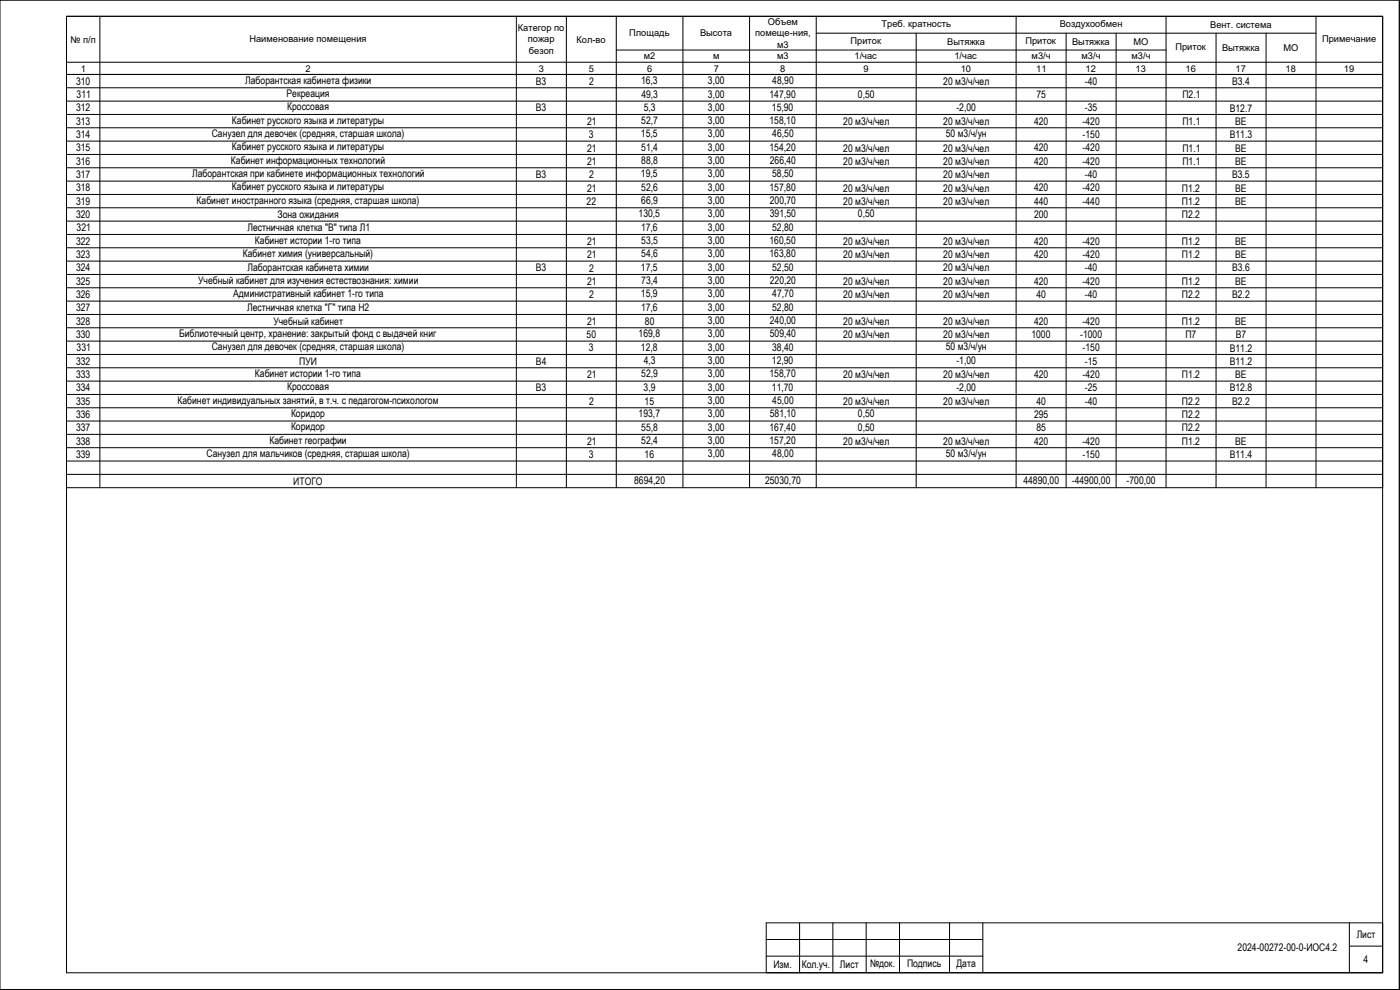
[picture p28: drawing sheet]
<svg xmlns="http://www.w3.org/2000/svg" width="420mm" height="297mm" viewBox="0 0 420 297" stroke-linecap="round" stroke-linejoin="round" font-family="sans-serif">
<defs><g id="words">
<g font-size="3.1">
<text x="22.8" y="25.4">310</text>
<text x="23" y="29.4">311</text>
<text x="73.6" y="25.2">Лаборантская кабинета физики</text>
<text x="86" y="29.2">Рекреация</text>
<text x="160.8" y="25.4">В3</text>
<text x="176.8" y="25.5">2</text>
<text x="192.4" y="25.3">16,3</text>
<text x="192.5" y="29.3">49,3</text>
<text x="212.5" y="25.3">3,00</text>
<text x="212.5" y="29.3">3,00</text>
<text x="230.9" y="29.3">147,90</text>
<text x="231.8" y="25.3">48,90</text>
<text x="257.5" y="29.3">0,50</text>
<text x="283.1" y="25.5">20 м3/ч/чел</text>
<text x="311" y="29.4">75</text>
<text x="325.6" y="25.4">-40</text>
<text x="354.9" y="29.5">П2.1</text>
<text x="369.8" y="25.4">В3.4</text>
<text x="22.8" y="33.5">312</text>
<text x="86.2" y="33.2">Кроссовая</text>
<text x="160.8" y="33.5">В3</text>
<text x="193.2" y="33.3">5,3</text>
<text x="212.5" y="33.3">3,00</text>
<text x="231.7" y="33.3">15,90</text>
<text x="287" y="33.3">-2,00</text>
<text x="325.6" y="33.5">-35</text>
<text x="369.1" y="33.5">В12.7</text>
<text x="22.8" y="37.5">313</text>
<text x="22.8" y="41.5">314</text>
<text x="63.6" y="41.2">Санузел для девочек (средняя, старшая школа)</text>
<text x="69.6" y="37.2">Кабинет русского языка и литературы</text>
<text x="176.2" y="37.5">21</text>
<text x="176.8" y="41.5">3</text>
<text x="192.4" y="41.2">15,5</text>
<text x="192.5" y="37.3">52,7</text>
<text x="212.5" y="37.3">3,00</text>
<text x="212.5" y="41.2">3,00</text>
<text x="230.9" y="37.3">158,10</text>
<text x="231.8" y="41.2">46,50</text>
<text x="253.1" y="37.5">20 м3/ч/чел</text>
<text x="283.1" y="37.5">20 м3/ч/чел</text>
<text x="283.8" y="41.2">50 м3/ч/ун</text>
<text x="310.3" y="37.5">420</text>
<text x="324.9" y="37.5">-420</text>
<text x="324.9" y="41.5">-150</text>
<text x="354.9" y="37.5">П1.1</text>
<text x="369.1" y="41.5">В11.3</text>
<text x="370.7" y="37.5">ВЕ</text>
<text x="22.8" y="45.5">315</text>
<text x="69.6" y="45.2">Кабинет русского языка и литературы</text>
<text x="176.2" y="45.5">21</text>
<text x="192.5" y="45.2">51,4</text>
<text x="212.5" y="45.2">3,00</text>
<text x="230.9" y="45.2">154,20</text>
<text x="253.1" y="45.5">20 м3/ч/чел</text>
<text x="283.1" y="45.5">20 м3/ч/чел</text>
<text x="310.3" y="45.5">420</text>
<text x="324.9" y="45.5">-420</text>
<text x="354.9" y="45.5">П1.1</text>
<text x="370.7" y="45.5">ВЕ</text>
<text x="22.8" y="49.5">316</text>
<text x="22.8" y="53.5">317</text>
<text x="57.6" y="53.2">Лаборантская при кабинете информационных технологий</text>
<text x="69.3" y="49.2">Кабинет информационных технологий</text>
<text x="160.8" y="53.5">В3</text>
<text x="176.2" y="49.5">21</text>
<text x="176.8" y="53.5">2</text>
<text x="192.4" y="53.2">19,5</text>
<text x="192.5" y="49.2">88,8</text>
<text x="212.5" y="49.2">3,00</text>
<text x="212.5" y="53.2">3,00</text>
<text x="231" y="49.2">266,40</text>
<text x="231.8" y="53.2">58,50</text>
<text x="253.1" y="49.5">20 м3/ч/чел</text>
<text x="283.1" y="49.5">20 м3/ч/чел</text>
<text x="283.1" y="53.5">20 м3/ч/чел</text>
<text x="310.3" y="49.5">420</text>
<text x="324.9" y="49.5">-420</text>
<text x="325.6" y="53.5">-40</text>
<text x="354.9" y="49.5">П1.1</text>
<text x="369.8" y="53.5">В3.5</text>
<text x="370.7" y="49.5">ВЕ</text>
<text x="22.8" y="57.5">318</text>
<text x="69.6" y="57.2">Кабинет русского языка и литературы</text>
<text x="176.2" y="57.5">21</text>
<text x="192.5" y="57.2">52,6</text>
<text x="212.5" y="57.2">3,00</text>
<text x="230.9" y="57.2">157,80</text>
<text x="253.1" y="57.5">20 м3/ч/чел</text>
<text x="283.1" y="57.5">20 м3/ч/чел</text>
<text x="310.3" y="57.5">420</text>
<text x="324.9" y="57.5">-420</text>
<text x="354.7" y="57.5">П1.2</text>
<text x="370.7" y="57.5">ВЕ</text>
<text x="22.8" y="61.5">319</text>
<text x="22.8" y="65.5">320</text>
<text x="59" y="61.2">Кабинет иностранного языка (средняя, старшая школа)</text>
<text x="83.3" y="65.3">Зона ожидания</text>
<text x="176.1" y="61.5">22</text>
<text x="191.6" y="65.2">130,5</text>
<text x="192.5" y="61.2">66,9</text>
<text x="212.5" y="61.2">3,00</text>
<text x="212.5" y="65.2">3,00</text>
<text x="231" y="61.2">200,70</text>
<text x="231" y="65.2">391,50</text>
<text x="253.1" y="61.5">20 м3/ч/чел</text>
<text x="257.5" y="65.2">0,50</text>
<text x="283.1" y="61.5">20 м3/ч/чел</text>
<text x="310.3" y="65.5">200</text>
<text x="310.3" y="61.5">440</text>
<text x="324.9" y="61.5">-440</text>
<text x="354.7" y="61.5">П1.2</text>
<text x="354.7" y="65.5">П2.2</text>
<text x="370.7" y="61.5">ВЕ</text>
<text x="23" y="69.5">321</text>
<text x="74.3" y="69.5">Лестничная клетка &quot;В&quot; типа Л1</text>
<text x="192.4" y="69.2">17,6</text>
<text x="212.5" y="69.2">3,00</text>
<text x="231.8" y="69.2">52,80</text>
<text x="22.8" y="77.5">323</text>
<text x="22.8" y="73.5">322</text>
<text x="72.9" y="77.2">Кабинет химия (универсальный)</text>
<text x="76.5" y="73.2">Кабинет истории 1-го типа</text>
<text x="176.2" y="73.5">21</text>
<text x="176.2" y="77.5">21</text>
<text x="192.4" y="73.2">53,5</text>
<text x="192.5" y="77.2">54,6</text>
<text x="212.5" y="73.2">3,00</text>
<text x="212.5" y="77.2">3,00</text>
<text x="230.9" y="73.2">160,50</text>
<text x="230.9" y="77.2">163,80</text>
<text x="253.1" y="73.5">20 м3/ч/чел</text>
<text x="253.1" y="77.5">20 м3/ч/чел</text>
<text x="283.1" y="73.5">20 м3/ч/чел</text>
<text x="283.1" y="77.5">20 м3/ч/чел</text>
<text x="310.3" y="73.5">420</text>
<text x="310.3" y="77.5">420</text>
<text x="324.9" y="73.5">-420</text>
<text x="324.9" y="77.5">-420</text>
<text x="354.7" y="73.5">П1.2</text>
<text x="354.7" y="77.5">П1.2</text>
<text x="370.7" y="73.5">ВЕ</text>
<text x="370.7" y="77.5">ВЕ</text>
<text x="22.8" y="81.5">324</text>
<text x="74.3" y="81.2">Лаборантская кабинета химии</text>
<text x="160.8" y="81.5">В3</text>
<text x="176.8" y="81.5">2</text>
<text x="192.4" y="81.2">17,5</text>
<text x="212.5" y="81.2">3,00</text>
<text x="231.8" y="81.2">52,50</text>
<text x="283.1" y="81.5">20 м3/ч/чел</text>
<text x="325.6" y="81.5">-40</text>
<text x="369.8" y="81.5">В3.6</text>
<text x="22.8" y="85.5">325</text>
<text x="22.8" y="89.5">326</text>
<text x="59.5" y="85.2">Учебный кабинет для изучения естествознания: химии</text>
<text x="69.9" y="89.2">Административный кабинет 1-го типа</text>
<text x="176.2" y="85.5">21</text>
<text x="176.8" y="89.5">2</text>
<text x="192.4" y="89.2">15,9</text>
<text x="192.4" y="85.2">73,4</text>
<text x="212.5" y="85.2">3,00</text>
<text x="212.5" y="89.2">3,00</text>
<text x="231" y="85.2">220,20</text>
<text x="231.8" y="89.2">47,70</text>
<text x="253.1" y="85.5">20 м3/ч/чел</text>
<text x="253.1" y="89.5">20 м3/ч/чел</text>
<text x="283.1" y="85.5">20 м3/ч/чел</text>
<text x="283.1" y="89.5">20 м3/ч/чел</text>
<text x="310.3" y="85.5">420</text>
<text x="311.1" y="89.5">40</text>
<text x="324.9" y="85.5">-420</text>
<text x="325.6" y="89.5">-40</text>
<text x="354.7" y="85.5">П1.2</text>
<text x="354.7" y="89.5">П2.2</text>
<text x="369.8" y="89.5">В2.2</text>
<text x="370.7" y="85.5">ВЕ</text>
<text x="22.8" y="93.5">327</text>
<text x="74.2" y="93.5">Лестничная клетка &quot;Г&quot; типа Н2</text>
<text x="192.4" y="93.2">17,6</text>
<text x="212.5" y="93.2">3,00</text>
<text x="231.8" y="93.2">52,80</text>
<text x="22.8" y="97.5">328</text>
<text x="22.8" y="101.5">330</text>
<text x="53.8" y="101.2">Библиотечный центр, хранение: закрытый фонд с выдачей книг</text>
<text x="82" y="97.5">Учебный кабинет</text>
<text x="176" y="101.5">50</text>
<text x="176.2" y="97.5">21</text>
<text x="191.7" y="101.2">169,8</text>
<text x="193.5" y="97.5">80</text>
<text x="212.5" y="97.2">3,00</text>
<text x="212.5" y="101.2">3,00</text>
<text x="231" y="97.2">240,00</text>
<text x="231" y="101.2">509,40</text>
<text x="253.1" y="97.5">20 м3/ч/чел</text>
<text x="253.1" y="101.5">20 м3/ч/чел</text>
<text x="283.1" y="97.5">20 м3/ч/чел</text>
<text x="283.1" y="101.5">20 м3/ч/чел</text>
<text x="309.5" y="101.5">1000</text>
<text x="310.3" y="97.5">420</text>
<text x="324.2" y="101.5">-1000</text>
<text x="324.9" y="97.5">-420</text>
<text x="354.7" y="97.5">П1.2</text>
<text x="355.8" y="101.5">П7</text>
<text x="370.7" y="97.5">ВЕ</text>
<text x="370.8" y="101.5">В7</text>
<text x="23" y="105.5">331</text>
<text x="63.6" y="105.2">Санузел для девочек (средняя, старшая школа)</text>
<text x="176.8" y="105.5">3</text>
<text x="192.4" y="105.2">12,8</text>
<text x="212.5" y="105.2">3,00</text>
<text x="231.8" y="105.2">38,40</text>
<text x="283.8" y="105.2">50 м3/ч/ун</text>
<text x="324.9" y="105.5">-150</text>
<text x="369.1" y="105.5">В11.2</text>
<text x="22.8" y="113.5">333</text>
<text x="22.8" y="109.5">332</text>
<text x="76.5" y="113.2">Кабинет истории 1-го типа</text>
<text x="89.8" y="109.5">ПУИ</text>
<text x="160.8" y="109.5">В4</text>
<text x="176.2" y="113.5">21</text>
<text x="192.5" y="113.2">52,9</text>
<text x="193.2" y="109.2">4,3</text>
<text x="212.5" y="109.2">3,00</text>
<text x="212.5" y="113.2">3,00</text>
<text x="230.9" y="113.2">158,70</text>
<text x="231.7" y="109.2">12,90</text>
<text x="253.1" y="113.5">20 м3/ч/чел</text>
<text x="283.1" y="113.5">20 м3/ч/чел</text>
<text x="287" y="109.2">-1,00</text>
<text x="310.3" y="113.5">420</text>
<text x="324.9" y="113.5">-420</text>
<text x="325.6" y="109.5">-15</text>
<text x="354.7" y="113.5">П1.2</text>
<text x="369.1" y="109.5">В11.2</text>
<text x="370.7" y="113.5">ВЕ</text>
<text x="22.8" y="117.5">334</text>
<text x="86.2" y="117.2">Кроссовая</text>
<text x="160.8" y="117.5">В3</text>
<text x="193.2" y="117.2">3,9</text>
<text x="212.5" y="117.2">3,00</text>
<text x="231.7" y="117.2">11,70</text>
<text x="287" y="117.2">-2,00</text>
<text x="325.6" y="117.5">-25</text>
<text x="369" y="117.5">В12.8</text>
<text x="22.8" y="121.4">335</text>
<text x="22.8" y="125.4">336</text>
<text x="53.3" y="121.2">Кабинет индивидуальных занятий, в т.ч. с педагогом-психологом</text>
<text x="87.3" y="125.1">Коридор</text>
<text x="176.8" y="121.5">2</text>
<text x="191.7" y="125.3">193,7</text>
<text x="193.4" y="121.4">15</text>
<text x="212.5" y="121.2">3,00</text>
<text x="212.5" y="125.3">3,00</text>
<text x="231" y="125.3">581,10</text>
<text x="231.8" y="121.2">45,00</text>
<text x="253.1" y="121.5">20 м3/ч/чел</text>
<text x="257.5" y="125.3">0,50</text>
<text x="283.1" y="121.5">20 м3/ч/чел</text>
<text x="310.3" y="125.4">295</text>
<text x="311.1" y="121.4">40</text>
<text x="325.6" y="121.4">-40</text>
<text x="354.7" y="121.5">П2.2</text>
<text x="354.7" y="125.5">П2.2</text>
<text x="369.8" y="121.5">В2.2</text>
<text x="22.8" y="129.4">337</text>
<text x="87.3" y="129.1">Коридор</text>
<text x="192.5" y="129.3">55,8</text>
<text x="212.5" y="129.3">3,00</text>
<text x="230.9" y="129.3">167,40</text>
<text x="257.5" y="129.3">0,50</text>
<text x="311" y="129.4">85</text>
<text x="354.7" y="129.5">П2.2</text>
<text x="22.8" y="133.4">338</text>
<text x="22.8" y="137.4">339</text>
<text x="62" y="137.1">Санузел для мальчиков (средняя, старшая школа)</text>
<text x="80.8" y="133.2">Кабинет географии</text>
<text x="176.2" y="133.5">21</text>
<text x="176.8" y="137.4">3</text>
<text x="192.5" y="133.3">52,4</text>
<text x="193.4" y="137.4">16</text>
<text x="212.5" y="133.3">3,00</text>
<text x="212.5" y="137.3">3,00</text>
<text x="230.9" y="133.3">157,20</text>
<text x="231.8" y="137.3">48,00</text>
<text x="253.1" y="133.5">20 м3/ч/чел</text>
<text x="283.1" y="133.5">20 м3/ч/чел</text>
<text x="283.8" y="137.1">50 м3/ч/ун</text>
<text x="310.3" y="133.4">420</text>
<text x="324.9" y="133.4">-420</text>
<text x="324.9" y="137.4">-150</text>
<text x="354.7" y="133.5">П1.2</text>
<text x="369.1" y="137.5">В11.4</text>
<text x="370.7" y="133.5">ВЕ</text>
<text x="88" y="145.5">ИТОГО</text>
<text x="190.3" y="145.3">8694,20</text>
<text x="229.6" y="145.3">25030,70</text>
<text x="307.1" y="145.3">44890,00</text>
<text x="321.7" y="145.3">-44900,00</text>
<text x="338.1" y="145.3">-700,00</text>
<text x="407.2" y="281.5">Лист</text>
<text x="371.4" y="285.4">2024-00272-00-0-ИОС4.2</text>
<text x="232.1" y="290.5">Изм.</text>
<text x="240.6" y="290.5">Кол.уч.</text>
<text x="252.1" y="290.5">Лист</text>
<text x="261.1" y="290.3">№док.</text>
<text x="272.2" y="290.3">Подпись</text>
<text x="287.1" y="290.2">Дата</text>
<text x="409.2" y="289">4</text>
</g>
<g font-size="2.8">
<text x="155.4" y="9.4">Категор по</text>
<text x="188.8" y="10.7">Площадь</text>
<text x="210.1" y="10.9">Высота</text>
<text x="226.6" y="11">помеще-ния,</text>
<text x="230.5" y="7.6">Объем</text>
<text x="264.6" y="8.2">Треб. кратность</text>
<text x="318" y="8.2">Воздухообмен</text>
<text x="363.2" y="8.4">Вент. система</text>
<text x="21.2" y="12.8">№ п/п</text>
<text x="74.8" y="12.6">Наименование помещения</text>
<text x="158.4" y="12.7">пожар</text>
<text x="158.7" y="16.1">безоп</text>
<text x="173" y="12.8">Кол-во</text>
<text x="193.2" y="17.9">м2</text>
<text x="214" y="17.9">м</text>
<text x="233.2" y="14.3">м3</text>
<text x="233.2" y="17.8">м3</text>
<text x="255.2" y="13.2">Приток</text>
<text x="256.5" y="17.9">1/час</text>
<text x="284.3" y="13.5">Вытяжка</text>
<text x="286.4" y="17.9">1/час</text>
<text x="307.7" y="13.2">Приток</text>
<text x="309.6" y="17.9">м3/ч</text>
<text x="321.8" y="13.5">Вытяжка</text>
<text x="324.6" y="17.9">м3/ч</text>
<text x="339.6" y="17.9">м3/ч</text>
<text x="340.2" y="13.5">МО</text>
<text x="352.7" y="15">Приток</text>
<text x="366.8" y="15.3">Вытяжка</text>
<text x="385.2" y="15.3">МО</text>
<text x="396.8" y="12.5">Примечание</text>
<text x="24.3" y="21.5">1</text>
<text x="91.7" y="21.5">2</text>
<text x="161.7" y="21.5">3</text>
<text x="176.7" y="21.5">5</text>
<text x="194.2" y="21.5">6</text>
<text x="214.2" y="21.5">7</text>
<text x="234.2" y="21.5">8</text>
<text x="259.2" y="21.5">9</text>
<text x="288.3" y="21.5">10</text>
<text x="311" y="21.5">11</text>
<text x="325.8" y="21.5">12</text>
<text x="340.8" y="21.5">13</text>
<text x="355.8" y="21.5">16</text>
<text x="370.8" y="21.5">17</text>
<text x="385.8" y="21.5">18</text>
<text x="403.3" y="21.5">19</text>
</g>
</g></defs>
<!-- layer: 0 -->
<g fill="none" stroke="#000" stroke-width=".3">
<path d="M0 .1h420v296.9h-420zM20 4.9h395v287h-395zM419.9 .1v296.8h-419.9M20 22.3h395v124h-395zM20 26.3h395M20 30.3h395M20 34.3h395M20 38.3h395M30 22.3v124M155 22.3v124M170 22.3v124M185 22.3v124"/>
<path d="M205 22.3v124M225 22.3v124M245 22.3v124M275 22.3v124M304.9 22.3v124M320 22.3v124M335 22.3v124M349.9 22.3v124M365 22.3v124M380 22.3v124M394.9 22.3v124M20 42.3h395"/>
<path d="M20 46.3h395M20 50.3h395M20 54.3h395M20 58.3h395M20 62.3h395M20 66.3h395M20 70.3h395M20 74.3h395M20 78.3h395M20 82.3h395M20 86.3h395M20 90.3h395"/>
<path d="M20 94.3h395M20 98.3h395M20 102.3h395M20 106.3h395M20 110.3h395M20 114.3h395M20 118.3h395M20 122.4h395M20 126.3h395M20 130.3h395M20 134.3h395M20 138.3h395"/>
<path d="M20 142.3h395"/>
</g>
<g fill="none" stroke="#000" stroke-width=".3">
<path d="M20 4.9h395v17.4h-395zM20 18.7h395M30 4.9v17.4M155 4.9v17.4M170 4.9v17.4M185 15h164.9M185 4.9v17.4M205 4.9v17.4M225 4.9v17.4M245 10h149.9M245 4.9v17.4M275 10v12.3"/>
<path d="M304.9 4.9v17.4M320 10v12.3M335 10v12.3M349.9 4.9v17.4M365 10v12.3M380 10v12.3M394.9 4.9v17.4M230 276.9h185v15h-185zM240 276.9v15M250 276.9v15M259.9 276.9v15M270 276.9v15"/>
<path d="M285 276.9v15M295 276.9v15M405 276.9v15M230 281.9h65M230 286.9h65M405 283.9h10"/>
</g>
<use href="#words"/>
</svg>
